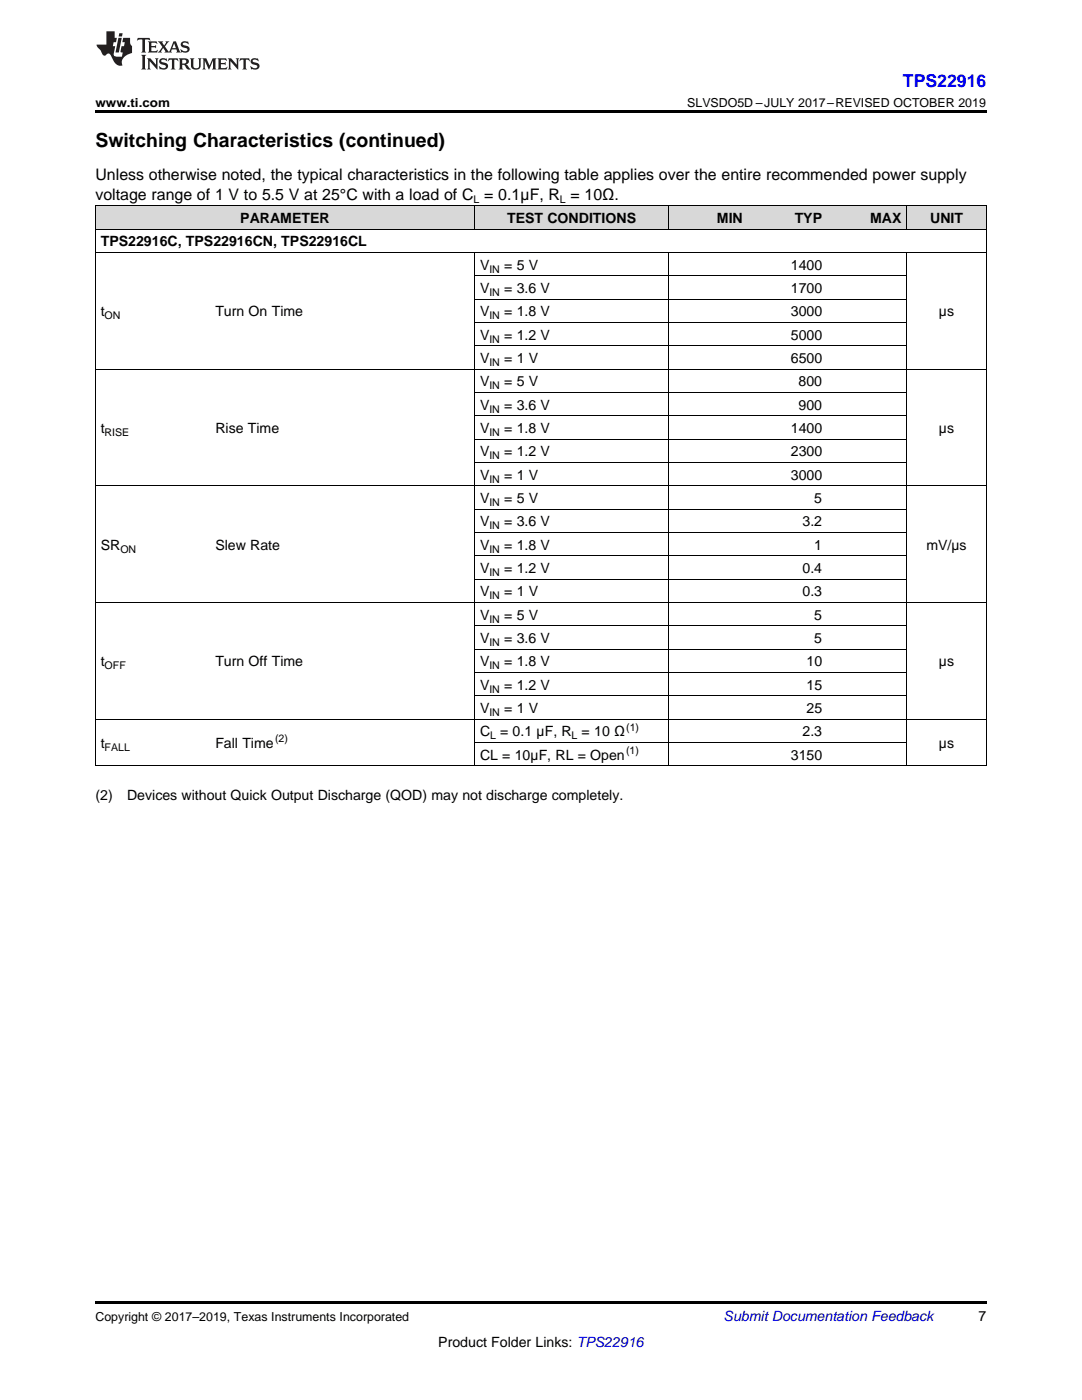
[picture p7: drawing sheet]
<svg xmlns="http://www.w3.org/2000/svg" width="216mm" height="279mm" viewBox="0 0 216 279" stroke-linecap="round" stroke-linejoin="round" font-family="sans-serif">
<defs><g id="words">
<text font-size="3.9" x="19" y="29.3">Switching Characteristics (continued)</text>
<text font-size="3.5" fill="#00f" x="180.2" y="17.3">TPS22916</text>
<g font-size="3.2">
<text x="19" y="36">Unless otherwise noted, the typical characteristics in the following table applies over the entire recommended power supply</text>
<text x="19" y="39.9">voltage range of 1 V to 5.5 V at 25°C with a load of C = 0.1µF, R = 10Ω.</text>
</g>
<g font-size="2.8">
<text x="47.9" y="44.5">PARAMETER</text>
<text x="101.2" y="44.5">TEST CONDITIONS</text>
<text x="143.1" y="44.5">MIN</text>
<text x="158.6" y="44.5">TYP</text>
<text x="173.6" y="44.5">MAX</text>
<text x="185.6" y="44.5">UNIT</text>
<text x="20.1" y="49.2">TPS22916C, TPS22916CN, TPS22916CL</text>
<text x="95.8" y="53.8">V</text>
<text x="100.6" y="53.8">= 5 V</text>
<text x="157.8" y="53.8">1400</text>
<text x="95.8" y="58.5">V</text>
<text x="100.6" y="58.5">= 3.6 V</text>
<text x="157.8" y="58.5">1700</text>
<text x="20.1" y="63.1">t</text>
<text x="43" y="63.1">Turn On Time</text>
<text x="95.8" y="63.1">V</text>
<text x="100.6" y="63.1">= 1.8 V</text>
<text x="157.8" y="63.1">3000</text>
<text x="187.4" y="63.1">µs</text>
<text x="95.8" y="67.8">V</text>
<text x="100.6" y="67.8">= 1.2 V</text>
<text x="157.8" y="67.8">5000</text>
<text x="95.8" y="72.5">V</text>
<text x="95.8" y="77.1">V</text>
<text x="100.6" y="72.5">= 1 V</text>
<text x="100.6" y="77.1">= 5 V</text>
<text x="157.8" y="72.5">6500</text>
<text x="159.3" y="77.1">800</text>
<text x="95.8" y="81.8">V</text>
<text x="100.6" y="81.8">= 3.6 V</text>
<text x="159.3" y="81.8">900</text>
<text x="20.1" y="86.4">t</text>
<text x="43" y="86.4">Rise Time</text>
<text x="95.8" y="86.4">V</text>
<text x="100.6" y="86.4">= 1.8 V</text>
<text x="157.8" y="86.4">1400</text>
<text x="187.4" y="86.4">µs</text>
<text x="95.8" y="91.1">V</text>
<text x="95.8" y="95.7">V</text>
<text x="100.6" y="91.1">= 1.2 V</text>
<text x="100.6" y="95.7">= 1 V</text>
<text x="157.8" y="91.1">2300</text>
<text x="157.8" y="95.7">3000</text>
<text x="95.8" y="100.4">V</text>
<text x="100.6" y="100.4">= 5 V</text>
<text x="162.5" y="100.4">5</text>
<text x="95.8" y="105.1">V</text>
<text x="100.6" y="105.1">= 3.6 V</text>
<text x="160.1" y="105.1">3.2</text>
<text x="20.1" y="109.7">SR</text>
<text x="43" y="109.7">Slew Rate</text>
<text x="95.8" y="109.7">V</text>
<text x="100.6" y="109.7">= 1.8 V</text>
<text x="162.5" y="109.7">1</text>
<text x="184.9" y="109.7">mV/µs</text>
<text x="95.8" y="114.4">V</text>
<text x="95.8" y="119">V</text>
<text x="100.6" y="114.4">= 1.2 V</text>
<text x="100.6" y="119">= 1 V</text>
<text x="160.1" y="114.4">0.4</text>
<text x="160.1" y="119">0.3</text>
<text x="95.8" y="123.7">V</text>
<text x="100.6" y="123.7">= 5 V</text>
<text x="162.5" y="123.7">5</text>
<text x="95.8" y="128.3">V</text>
<text x="100.6" y="128.3">= 3.6 V</text>
<text x="162.5" y="128.3">5</text>
<text x="20.1" y="133">t</text>
<text x="43" y="133">Turn Off Time</text>
<text x="95.8" y="133">V</text>
<text x="95.8" y="137.7">V</text>
<text x="100.6" y="133">= 1.8 V</text>
<text x="100.6" y="137.7">= 1.2 V</text>
<text x="160.9" y="133">10</text>
<text x="160.9" y="137.7">15</text>
<text x="187.4" y="133">µs</text>
<text x="95.8" y="142.3">V</text>
<text x="100.6" y="142.3">= 1 V</text>
<text x="160.9" y="142.3">25</text>
<text x="20.1" y="149.3">t</text>
<text x="43" y="149.3">Fall Time</text>
<text x="95.8" y="147">C</text>
<text x="99.8" y="147">= 0.1 µF, R</text>
<text x="116.1" y="147">= 10 Ω</text>
<text x="160.1" y="147">2.3</text>
<text x="187.4" y="149.3">µs</text>
<text x="95.8" y="151.6">CL = 10µF, RL = Open</text>
<text x="157.8" y="151.6">3150</text>
<text x="19" y="159.6">(2)</text>
<text x="25.4" y="159.6">Devices without Quick Output Discharge (QOD) may not discharge completely.</text>
<text x="195.3" y="263.6">7</text>
<text x="87.5" y="268.9">Product Folder Links: TPS22916</text>
</g>
<text font-size="2.8" fill="#0000c8" x="144.4" y="263.6">Submit Documentation Feedback</text>
<g font-size="2.5">
<text x="19" y="21.4">www.ti.com</text>
<text x="137.1" y="21.4">SLVSDO5D –JULY 2017–REVISED OCTOBER 2019</text>
<text x="19" y="263.6">Copyright © 2017–2019, Texas Instruments Incorporated</text>
</g>
<g font-size="2.1">
<text x="94.5" y="40.5">L</text>
<text x="111.7" y="40.5">L</text>
<text x="97.6" y="54.4">IN</text>
<text x="97.6" y="59.1">IN</text>
<text x="20.9" y="63.7">ON</text>
<text x="97.6" y="63.7">IN</text>
<text x="97.6" y="68.4">IN</text>
<text x="97.6" y="73">IN</text>
<text x="97.6" y="77.7">IN</text>
<text x="97.6" y="82.3">IN</text>
<text x="20.9" y="87">RISE</text>
<text x="97.6" y="87">IN</text>
<text x="97.6" y="91.7">IN</text>
<text x="97.6" y="96.3">IN</text>
<text x="97.6" y="101">IN</text>
<text x="97.6" y="105.6">IN</text>
<text x="24" y="110.3">ON</text>
<text x="97.6" y="110.3">IN</text>
<text x="97.6" y="114.9">IN</text>
<text x="97.6" y="119.6">IN</text>
<text x="97.6" y="124.2">IN</text>
<text x="97.6" y="128.9">IN</text>
<text x="20.9" y="133.6">OFF</text>
<text x="97.6" y="133.6">IN</text>
<text x="97.6" y="138.2">IN</text>
<text x="97.6" y="142.9">IN</text>
<text x="20.9" y="149.9">FALL</text>
<text x="54.9" y="148.2">(2)</text>
<text x="97.8" y="147.5">L</text>
<text x="114.1" y="147.5">L</text>
<text x="125" y="145.8">(1)</text>
<text x="124.9" y="150.5">(1)</text>
</g>
</g></defs>
<g fill="#d8d8d8">
<path d="M19 41.1h22.9v4.7h-22.9z"/>
<path d="M41.9 41.1h52.8v4.7h-52.8z"/>
<path d="M94.7 41.1h38.8v4.7h-38.8z"/>
<path d="M133.5 41.1h15.8v4.7h-15.8z"/>
<path d="M149.3 41.1h15.8v4.7h-15.8z"/>
<path d="M165.1 41.1h15.9v4.7h-15.9z"/>
<path d="M181 41.1h15.8v4.7h-15.8z"/>
</g>
<path d="M19 22h177.8v.5h-177.8zM19 259.7h177.8v.5h-177.8z" fill="#000"/>
<g fill="none" stroke="#000" stroke-width=".2">
<path d="M19 50.4h177.8M19 45.7h177.8M19 41.1h177.8M19.1 41.1v111.8M94.7 41.1v4.7M94.7 50.4v102.5M94.7 59.7h86.3M94.7 55.1h86.3M133.4 41.1v4.7M133.4 50.4v102.5M180.9 41.1v4.7M180.9 50.4v102.5"/>
<path d="M196.8 41.1v111.8M19 73.7h177.8M94.7 78.3h86.3M94.7 69h86.3M94.7 64.4h86.3M19 97h177.8M94.7 92.3h86.3M94.7 87.6h86.3M94.7 83h86.3M94.7 115.6h86.3M94.7 110.9h86.3M94.7 106.3h86.3"/>
<path d="M94.7 101.6h86.3M19 120.2h177.8M94.7 138.9h86.3M94.7 134.2h86.3M94.7 129.6h86.3M94.7 124.9h86.3M19 152.8h177.8M19 143.5h177.8M94.7 148.2h86.3"/>
</g>
<g fill="#231f20">
<path d="M27.5 7.6l-.1 .5 .4-.2h.6v.1v2.1l-.2 .4h1l-.3-.4v-2.1l.1-.1h.5l.5 .2-.2-.5zM29.5 8.3l.2 .3v1.5l-.2 .4h1.8l.2-.6a1.04 1.04 0 0 1-1.3 .2v-.7h.6l.3 .2v-.6l-.3 .2h-.6v-.6l.8-.1 .4 .3-.2-.5zM31.5 8.3l.9 1.1-.9 1.1h.8l-.2-.2 .5-.7 .4 .7-.2 .2h1.5l-.1-.2 .1-.4h.9l.1 .4-.2 .2h1l-.3-.3-.7-1.9h-.5l-.9 2-.8-1 .9-1h-.8l.1 .3-.3 .5-.4-.6 .2-.2zM34.7 8.6l.4 1h-.7zM36.3 8.4a.63 .63 0 0 0-.2 .7 .63 .63 0 0 0 .6 .4l.6 .2 .1 .2a.75 .75 0 0 1-.7 .4 .75 .75 0 0 1-.6-.5l.1 .7 .1-.1a1.11 1.11 0 0 0 1.5-.6 1.13 1.13 0 0 0-1.2-.8l-.1-.4a1.04 1.04 0 0 1 1.2 .2l-.2-.5-.1 .1-.5-.2zM28.2 10.9l.2 .4v2.2l-.2 .4h1l-.3-.4v-2.2l.3-.4zM29.3 11.6l.3 .4v1.5l-.3 .4h.8l-.2-.4v-1.3l1.5 1.7v-1.9l.2-.4h-.7l.2 .4v.9l-1.1-1.3zM32 11.8a.62 .62 0 0 0-.2 .7 .62 .62 0 0 0 .6 .4l.6 .1 .1 .3a.76 .76 0 0 1-.7 .3 .76 .76 0 0 1-.6-.4l.1 .7 .1-.1a1.11 1.11 0 0 0 1.5-.6 1.13 1.13 0 0 0-1.2-.8l-.1-.4a1.04 1.04 0 0 1 1.2 .2l-.2-.6-.1 .1-.5-.1zM33.7 11.6l-.2 .6a.61 .61 0 0 1 .8-.3v1.6l-.2 .4h.9l-.2-.4v-1.6a.63 .63 0 0 1 .8 .3l-.2-.6zM35.6 11.6l.3 .4v1.5l-.3 .4h1l-.2-.2v-.8l.5 .2a.76 .76 0 0 0 1.2 .7l-1-1a.58 .58 0 0 0 .6-.5 .58 .58 0 0 0-.5-.6zM36.4 11.9h.1a.45 .45 0 0 1 .5 .1 .45 .45 0 0 1 .1 .5l-.7 .2zM37.9 11.6l.2 .2a2.17 2.17 0 0 0 .3 1.9 .99 .99 0 0 0 1.6-.6v-1.1l.2-.4h-.7l.2 .2a1.92 1.92 0 0 1-.2 1.8 .6 .6 0 0 1-.9-.5v-1.1l.2-.4zM40.4 11.6l.2 .4v1.5l-.2 .4h.7l-.2-.4v-1.4l.8 1.8 .8-1.8v1.4l-.2 .4h.9l-.2-.4v-1.5l.2-.4h-.8l-.6 1.5-.6-1.5zM43.4 11.6l.2 .4v1.5l-.2 .4h1.8l.2-.6a1.04 1.04 0 0 1-1.3 .1v-.6h.5l.4 .2v-.6l-.4 .2h-.5v-.7h.8l.3 .3-.1-.6zM45.5 11.6l.2 .4v1.5l-.2 .4h.7l-.2-.4v-1.3l1.5 1.7v-1.9l.2-.4h-.7l.2 .4v.9l-1.1-1.3zM47.9 11.6l-.1 .6a.61 .61 0 0 1 .8-.3v1.6l-.3 .4h1l-.3-.4 .1-1.6a.63 .63 0 0 1 .7 .3l-.1-.6zM50.2 11.8a.62 .62 0 0 0-.2 .7 .62 .62 0 0 0 .6 .4l.6 .1 .2 .3a.76 .76 0 0 1-.8 .3 .76 .76 0 0 1-.6-.4l.1 .7 .2-.1a1.11 1.11 0 0 0 1.5-.6 1.13 1.13 0 0 0-1.3-.8l-.1-.4a1.04 1.04 0 0 1 1.2 .2l-.1-.6-.2 .1-.5-.1z"/>
<path d="M21.2 6.3v2.6h-1.9l.1 .4 .7 .9a.91 .91 0 0 0 1 .8 .56 .56 0 0 1 .5-.3 .56 .56 0 0 1 .5 .3l.4 .8a1.53 1.53 0 0 0 1.9 1.2 1.54 1.54 0 0 1 1-2.1l.9-.3v-1.4a1.52 1.52 0 0 1-.3-1.6h-1.4l-.2 .8h.5l-.2 .8h-.4l-.2 1v.2l.4 .1-.2 .8a1.93 1.93 0 0 1-1.6-.3l.3-1.8h-.5l.2-.8h.4l.2-.8h-.4v-1.3zM23.6 7.6l-.6 2.9h.7l.6-2.9zM23.8 6.6l-.1 .7h.6l.2-.7z"/>
</g>
<use href="#words"/>
</svg>
